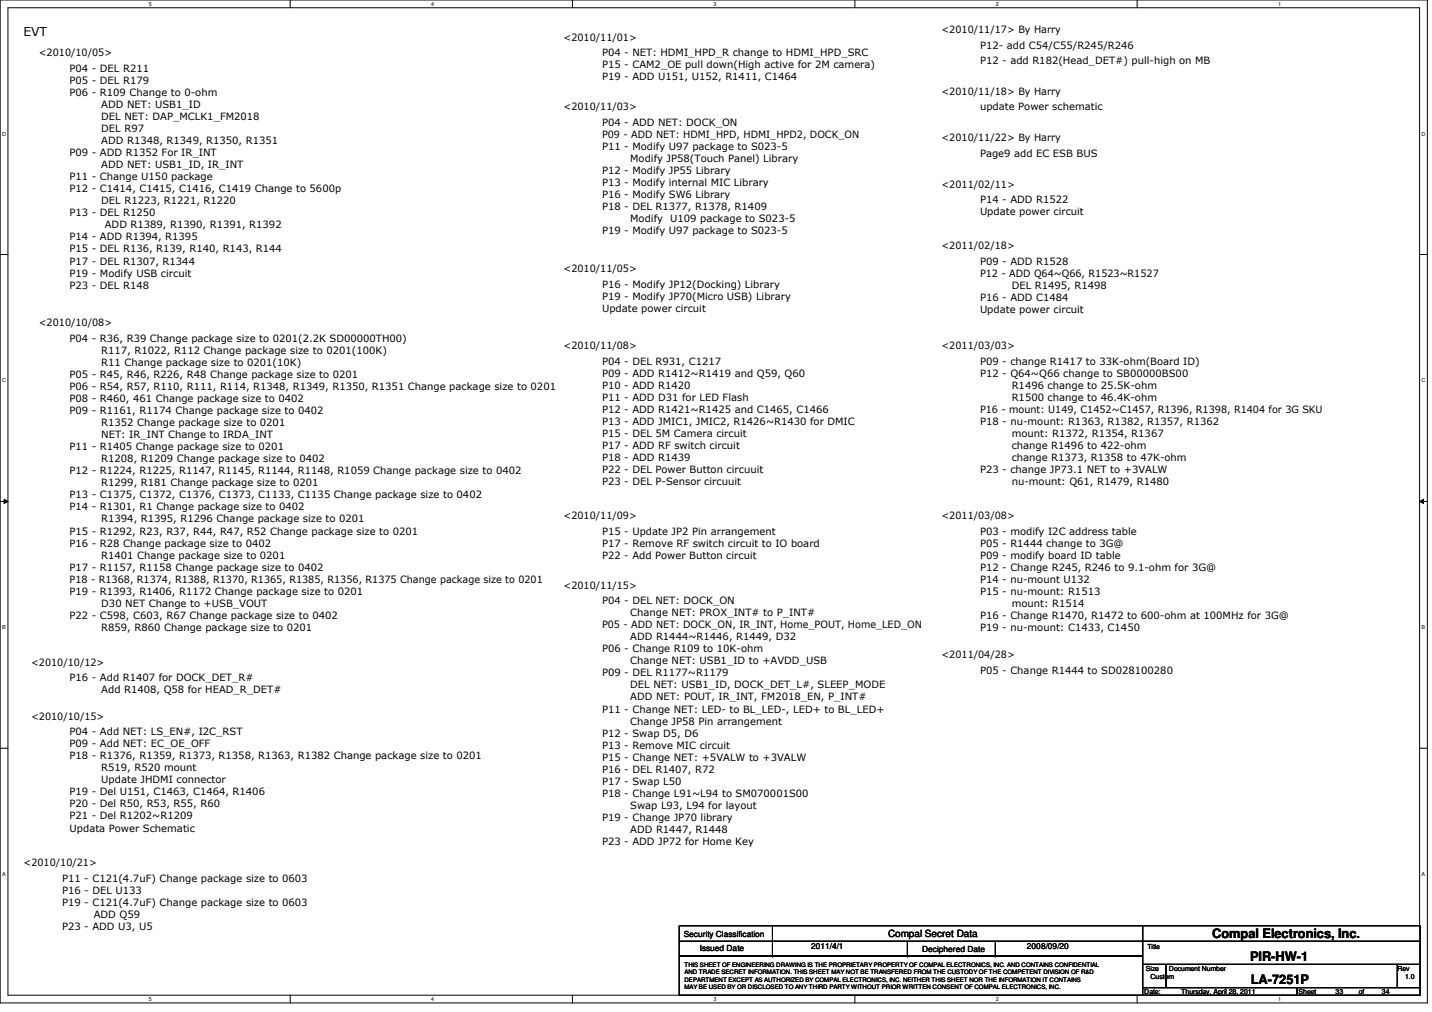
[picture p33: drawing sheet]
<svg xmlns="http://www.w3.org/2000/svg" width="297mm" height="210mm" viewBox="0 0 297 210" stroke-linecap="round" stroke-linejoin="round" font-family="sans-serif">
<defs><g id="words">
<g font-size="2.7">
<text x="251.5" y="194.6">Compal Electronics, Inc.</text>
<text x="259.3" y="199.4">PIR-HW-1</text>
<text x="259.5" y="204.2">LA-7251P</text>
</g>
<text font-size="2.5" x="4.9" y="7.4">EVT</text>
<g font-size="2.1">
<text x="8" y="11.7">&lt;2010/10/05&gt;</text>
<text x="116.9" y="8.5">&lt;2010/11/01&gt;</text>
<text x="124.9" y="11.7">P04 - NET: HDMI_HPD_R change to HDMI_HPD_SRC</text>
<text x="195.3" y="6.9">&lt;2010/11/17&gt; By Harry</text>
<text x="203.3" y="10.1">P12- add C54/C55/R245/R246</text>
<text x="14.4" y="14.9">P04 - DEL R211</text>
<text x="14.4" y="17.4">P05 - DEL R179</text>
<text x="124.9" y="14.2">P15 - CAM2_OE pull down(High active for 2M camera)</text>
<text x="124.9" y="16.7">P19 - ADD U151, U152, R1411, C1464</text>
<text x="203.3" y="13.3">P12 - add R182(Head_DET#) pull-high on MB</text>
<text x="14.4" y="19.9">P06 - R109 Change to 0-ohm</text>
<text x="21" y="22.4">ADD NET: USB1_ID</text>
<text x="116.9" y="22.9">&lt;2010/11/03&gt;</text>
<text x="195.3" y="19.7">&lt;2010/11/18&gt; By Harry</text>
<text x="203.3" y="22.9">update Power schematic</text>
<text x="21" y="24.9">DEL NET: DAP_MCLK1_FM2018</text>
<text x="21" y="27.4">DEL R97</text>
<text x="21" y="29.9">ADD R1348, R1349, R1350, R1351</text>
<text x="124.9" y="26.1">P04 - ADD NET: DOCK_ON</text>
<text x="124.9" y="28.6">P09 - ADD NET: HDMI_HPD, HDMI_HPD2, DOCK_ON</text>
<text x="195.3" y="29.3">&lt;2010/11/22&gt; By Harry</text>
<text x="14.4" y="32.4">P09 - ADD R1352 For IR_INT</text>
<text x="21" y="34.9">ADD NET: USB1_ID, IR_INT</text>
<text x="124.9" y="31.1">P11 - Modify U97 package to S023-5</text>
<text x="130.7" y="33.6">Modify JP58(Touch Panel) Library</text>
<text x="203.3" y="32.5">Page9 add EC ESB BUS</text>
<text x="14.4" y="37.4">P11 - Change U150 package</text>
<text x="14.4" y="39.9">P12 - C1414, C1415, C1416, C1419 Change to 5600p</text>
<text x="124.9" y="36.1">P12 - Modify JP55 Library</text>
<text x="124.9" y="38.6">P13 - Modify internal MIC Library</text>
<text x="124.9" y="41.1">P16 - Modify SW6 Library</text>
<text x="195.3" y="38.9">&lt;2011/02/11&gt;</text>
<text x="14.4" y="44.9">P13 - DEL R1250</text>
<text x="21" y="42.4">DEL R1223, R1221, R1220</text>
<text x="21.7" y="47.4">ADD R1389, R1390, R1391, R1392</text>
<text x="124.9" y="43.6">P18 - DEL R1377, R1378, R1409</text>
<text x="130.7" y="46.1">Modify</text>
<text x="139" y="46.1">U109 package to S023-5</text>
<text x="203.3" y="42.1">P14 - ADD R1522</text>
<text x="203.3" y="44.6">Update power circuit</text>
<text x="14.4" y="49.9">P14 - ADD R1394, R1395</text>
<text x="14.4" y="52.4">P15 - DEL R136, R139, R140, R143, R144</text>
<text x="124.9" y="48.6">P19 - Modify U97 package to S023-5</text>
<text x="195.3" y="51.7">&lt;2011/02/18&gt;</text>
<text x="14.4" y="54.9">P17 - DEL R1307, R1344</text>
<text x="14.4" y="57.4">P19 - Modify USB circuit</text>
<text x="14.4" y="59.9">P23 - DEL R148</text>
<text x="116.9" y="56.5">&lt;2010/11/05&gt;</text>
<text x="124.9" y="59.7">P16 - Modify JP12(Docking) Library</text>
<text x="203.3" y="54.9">P09 - ADD R1528</text>
<text x="203.3" y="57.4">P12 - ADD Q64~Q66, R1523~R1527</text>
<text x="209.9" y="59.9">DEL R1495, R1498</text>
<text x="124.9" y="62.2">P19 - Modify JP70(Micro USB) Library</text>
<text x="124.9" y="64.7">Update power circuit</text>
<text x="203.3" y="62.4">P16 - ADD C1484</text>
<text x="203.3" y="64.9">Update power circuit</text>
<text x="8" y="67.7">&lt;2010/10/08&gt;</text>
<text x="14.4" y="70.9">P04 - R36, R39 Change package size to 0201(2.2K SD00000TH00)</text>
<text x="21" y="73.4">R117, R1022, R112 Change package size to 0201(100K)</text>
<text x="21" y="75.9">R11 Change package size to 0201(10K)</text>
<text x="116.9" y="72.5">&lt;2010/11/08&gt;</text>
<text x="124.9" y="75.7">P04 - DEL R931, C1217</text>
<text x="195.3" y="72.5">&lt;2011/03/03&gt;</text>
<text x="203.3" y="75.7">P09 - change R1417 to 33K-ohm(Board ID)</text>
<text x="14.4" y="78.4">P05 - R45, R46, R226, R48 Change package size to 0201</text>
<text x="14.4" y="80.9">P06 - R54, R57, R110, R111, R114, R1348, R1349, R1350, R1351 Change package size to 0201</text>
<text x="14.4" y="83.4">P08 - R460, 461 Change package size to 0402</text>
<text x="124.9" y="78.2">P09 - ADD R1412~R1419 and Q59, Q60</text>
<text x="124.9" y="80.7">P10 - ADD R1420</text>
<text x="124.9" y="83.2">P11 - ADD D31 for LED Flash</text>
<text x="203.3" y="78.2">P12 - Q64~Q66 change to SB00000BS00</text>
<text x="209.9" y="80.7">R1496 change to 25.5K-ohm</text>
<text x="209.9" y="83.2">R1500 change to 46.4K-ohm</text>
<text x="14.4" y="85.9">P09 - R1161, R1174 Change package size to 0402</text>
<text x="21" y="88.4">R1352 Change package size to 0201</text>
<text x="124.9" y="85.7">P12 - ADD R1421~R1425 and C1465, C1466</text>
<text x="124.9" y="88.2">P13 - ADD JMIC1, JMIC2, R1426~R1430 for DMIC</text>
<text x="203.3" y="85.7">P16 - mount: U149, C1452~C1457, R1396, R1398, R1404 for 3G SKU</text>
<text x="203.3" y="88.2">P18 - nu-mount: R1363, R1382, R1357, R1362</text>
<text x="14.4" y="93.4">P11 - R1405 Change package size to 0201</text>
<text x="21" y="90.9">NET: IR_INT Change to IRDA_INT</text>
<text x="21" y="95.9">R1208, R1209 Change package size to 0402</text>
<text x="124.9" y="90.7">P15 - DEL 5M Camera circuit</text>
<text x="124.9" y="93.2">P17 - ADD RF switch circuit</text>
<text x="124.9" y="95.7">P18 - ADD R1439</text>
<text x="209.9" y="90.7">mount: R1372, R1354, R1367</text>
<text x="209.9" y="93.2">change R1496 to 422-ohm</text>
<text x="209.9" y="95.7">change R1373, R1358 to 47K-ohm</text>
<text x="14.4" y="98.4">P12 - R1224, R1225, R1147, R1145, R1144, R1148, R1059 Change package size to 0402</text>
<text x="21" y="100.9">R1299, R181 Change package size to 0201</text>
<text x="124.9" y="98.2">P22 - DEL Power Button circuuit</text>
<text x="124.9" y="100.7">P23 - DEL P-Sensor circuuit</text>
<text x="203.3" y="98.2">P23 - change JP73.1 NET to +3VALW</text>
<text x="209.9" y="100.7">nu-mount: Q61, R1479, R1480</text>
<text x="14.4" y="103.4">P13 - C1375, C1372, C1376, C1373, C1133, C1135 Change package size to 0402</text>
<text x="14.4" y="105.9">P14 - R1301, R1 Change package size to 0402</text>
<text x="116.9" y="107.7">&lt;2010/11/09&gt;</text>
<text x="195.3" y="107.7">&lt;2011/03/08&gt;</text>
<text x="14.4" y="110.9">P15 - R1292, R23, R37, R44, R47, R52 Change package size to 0201</text>
<text x="14.4" y="113.4">P16 - R28 Change package size to 0402</text>
<text x="21" y="108.4">R1394, R1395, R1296 Change package size to 0201</text>
<text x="124.9" y="110.9">P15 - Update JP2 Pin arrangement</text>
<text x="124.9" y="113.4">P17 - Remove RF switch circuit to IO board</text>
<text x="203.3" y="110.9">P03 - modify I2C address table</text>
<text x="203.3" y="113.4">P05 - R1444 change to 3G@</text>
<text x="14.4" y="118.4">P17 - R1157, R1158 Change package size to 0402</text>
<text x="21" y="115.9">R1401 Change package size to 0201</text>
<text x="124.9" y="115.9">P22 - Add Power Button circuit</text>
<text x="203.3" y="115.9">P09 - modify board ID table</text>
<text x="203.3" y="118.4">P12 - Change R245, R246 to 9.1-ohm for 3G@</text>
<text x="14.4" y="120.9">P18 - R1368, R1374, R1388, R1370, R1365, R1385, R1356, R1375 Change package size to 0201</text>
<text x="14.4" y="123.4">P19 - R1393, R1406, R1172 Change package size to 0201</text>
<text x="21" y="125.9">D30 NET Change to +USB_VOUT</text>
<text x="116.9" y="122.1">&lt;2010/11/15&gt;</text>
<text x="124.9" y="125.3">P04 - DEL NET: DOCK_ON</text>
<text x="203.3" y="120.9">P14 - nu-mount U132</text>
<text x="203.3" y="123.4">P15 - nu-mount: R1513</text>
<text x="209.9" y="125.9">mount: R1514</text>
<text x="14.4" y="128.4">P22 - C598, C603, R67 Change package size to 0402</text>
<text x="21" y="130.9">R859, R860 Change package size to 0201</text>
<text x="124.9" y="130.3">P05 - ADD NET: DOCK_ON, IR_INT, Home_POUT, Home_LED_ON</text>
<text x="130.7" y="127.8">Change NET: PROX_INT# to P_INT#</text>
<text x="203.3" y="128.4">P16 - Change R1470, R1472 to 600-ohm at 100MHz for 3G@</text>
<text x="203.3" y="130.9">P19 - nu-mount: C1433, C1450</text>
<text x="124.9" y="135.3">P06 - Change R109 to 10K-ohm</text>
<text x="130.7" y="132.8">ADD R1444~R1446, R1449, D32</text>
<text x="130.7" y="137.8">Change NET: USB1_ID to +AVDD_USB</text>
<text x="195.3" y="136.5">&lt;2011/04/28&gt;</text>
<text x="6.4" y="138.1">&lt;2010/10/12&gt;</text>
<text x="14.4" y="141.3">P16 - Add R1407 for DOCK_DET_R#</text>
<text x="21" y="143.8">Add R1408, Q58 for HEAD_R_DET#</text>
<text x="124.9" y="140.3">P09 - DEL R1177~R1179</text>
<text x="130.7" y="142.8">DEL NET: USB1_ID, DOCK_DET_L#, SLEEP_MODE</text>
<text x="203.3" y="139.7">P05 - Change R1444 to SD028100280</text>
<text x="6.4" y="149.3">&lt;2010/10/15&gt;</text>
<text x="124.9" y="147.8">P11 - Change NET: LED- to BL_LED-, LED+ to BL_LED+</text>
<text x="130.7" y="145.3">ADD NET: POUT, IR_INT, FM2018_EN, P_INT#</text>
<text x="14.4" y="152.5">P04 - Add NET: LS_EN#, I2C_RST</text>
<text x="14.4" y="155">P09 - Add NET: EC_OE_OFF</text>
<text x="124.9" y="152.8">P12 - Swap D5, D6</text>
<text x="124.9" y="155.3">P13 - Remove MIC circuit</text>
<text x="130.7" y="150.3">Change JP58 Pin arrangement</text>
<text x="14.4" y="157.5">P18 - R1376, R1359, R1373, R1358, R1363, R1382 Change package size to 0201</text>
<text x="21" y="160">R519, R520 mount</text>
<text x="124.9" y="157.8">P15 - Change NET: +5VALW to +3VALW</text>
<text x="124.9" y="160.3">P16 - DEL R1407, R72</text>
<text x="14.4" y="165">P19 - Del U151, C1463, C1464, R1406</text>
<text x="14.4" y="167.5">P20 - Del R50, R53, R55, R60</text>
<text x="21" y="162.5">Update JHDMI connector</text>
<text x="124.9" y="162.8">P17 - Swap L50</text>
<text x="124.9" y="165.3">P18 - Change L91~L94 to SM070001S00</text>
<text x="130.7" y="167.8">Swap L93, L94 for layout</text>
<text x="14.4" y="170">P21 - Del R1202~R1209</text>
<text x="14.4" y="172.5">Updata Power Schematic</text>
<text x="124.9" y="170.3">P19 - Change JP70 library</text>
<text x="130.7" y="172.8">ADD R1447, R1448</text>
<text x="4.9" y="179.7">&lt;2010/10/21&gt;</text>
<text x="124.9" y="175.3">P23 - ADD JP72 for Home Key</text>
<text x="12.9" y="182.9">P11 - C121(4.7uF) Change package size to 0603</text>
<text x="12.9" y="185.4">P16 - DEL U133</text>
<text x="12.9" y="187.9">P19 - C121(4.7uF) Change package size to 0603</text>
<text x="19.4" y="190.4">ADD Q59</text>
<text x="12.9" y="192.9">P23 - ADD U3, U5</text>
<text x="184.2" y="194.4">Compal Secret Data</text>
</g>
<g font-size="1.7">
<text x="141.8" y="194.3">Security Classification</text>
<text x="145.2" y="197.3">Issued Date</text>
<text x="168.2" y="196.8">2011/4/1</text>
<text x="191.3" y="197.5">Deciphered Date</text>
<text x="213" y="196.8">2008/09/20</text>
</g>
<g font-size="1.4">
<text x="238" y="196.8">Title</text>
<text x="237.7" y="201.4">Size</text>
<text x="238.6" y="203">Custom</text>
<text x="242.5" y="201.4">Document Number</text>
<text x="289.9" y="201.4">Rev</text>
<text x="291.5" y="203">1.0</text>
<text x="237.4" y="206.2">Date:</text>
<text x="245" y="206.2">Thursday, April 28, 2011</text>
<text x="269.4" y="206.2">Sheet</text>
<text x="277" y="206.2">33</text>
<text x="281.9" y="206.2">of</text>
<text x="286.6" y="206.2">34</text>
</g>
<g font-size="1.3">
<text x="142" y="200.6">THIS SHEET OF ENGINEERING DRAWING IS THE PROPRIETARY PROPERTY OF COMPAL ELECTRONICS, INC. AND CONTAINS CONFIDENTIAL</text>
<text x="142" y="202.1">AND TRADE SECRET INFORMATION. THIS SHEET MAY NOT BE TRANSFERED FROM THE CUSTODY OF THE COMPETENT DIVISION OF R&amp;D</text>
<text x="142" y="203.6">DEPARTMENT EXCEPT AS AUTHORIZED BY COMPAL ELECTRONICS, INC. NEITHER THIS SHEET NOR THE INFORMATION IT CONTAINS</text>
<text x="142" y="205.1">MAY BE USED BY OR DISCLOSED TO ANY THIRD PARTY WITHOUT PRIOR WRITTEN CONSENT OF COMPAL ELECTRONICS, INC.</text>
</g>
<g font-size="1.1">
<text x="30.9" y="1.1">5</text>
<text x="89.4" y="1.1">4</text>
<text x="148" y="1.1">3</text>
<text x="206.6" y="1.1">2</text>
<text x="265.1" y="1.1">1</text>
<text x=".5" y="28.2">D</text>
<text x="294.9" y="28.2">D</text>
<text x=".5" y="79.3">C</text>
<text x="294.9" y="79.3">C</text>
<text x=".5" y="130.6">B</text>
<text x="294.9" y="130.6">B</text>
<text x=".5" y="181.7">A</text>
<text x="294.9" y="181.7">A</text>
<text x="30.9" y="207.6">5</text>
<text x="89.4" y="207.6">4</text>
<text x="148" y="207.6">3</text>
<text x="206.6" y="207.6">2</text>
<text x="265.1" y="207.6">1</text>
</g>
</g></defs>
<path d="M0 0h296.1v208h-296.1zM1.6 1.6h292.9v204.8h-292.9z" fill="none" stroke="#000" stroke-width=".21"/>
<g fill="#fff">
<path d="M30.9 .2h.6v1.2h-.6z"/>
<path d="M30.9 206.6h.6v1.2h-.6z"/>
</g>
<path d="M60.2 0v1.6M60.2 206.4v1.6" fill="none" stroke="#000" stroke-width=".21"/>
<g fill="#fff">
<path d="M89.4 .2h.6v1.2h-.6z"/>
<path d="M89.4 206.6h.6v1.2h-.6z"/>
</g>
<path d="M118.7 0v1.6M118.7 206.4v1.6" fill="none" stroke="#000" stroke-width=".21"/>
<g fill="#fff">
<path d="M148 .2h.6v1.2h-.6z"/>
<path d="M148 206.6h.6v1.2h-.6z"/>
</g>
<path d="M177.3 0v1.6M177.3 206.4v1.6" fill="none" stroke="#000" stroke-width=".21"/>
<g fill="#fff">
<path d="M206.6 .2h.6v1.2h-.6z"/>
<path d="M206.6 206.6h.6v1.2h-.6z"/>
</g>
<path d="M235.9 0v1.6M235.9 206.4v1.6" fill="none" stroke="#000" stroke-width=".21"/>
<g fill="#fff">
<path d="M265.1 .2h.6v1.2h-.6z"/>
<path d="M265.1 206.6h.6v1.2h-.6z"/>
<path d="M.5 27.2h.7v1.2h-.7z"/>
<path d="M294.9 27.2h.8v1.2h-.8z"/>
<path d="M.5 78.4h.7v1.1h-.7z"/>
<path d="M294.9 78.4h.8v1.1h-.8z"/>
</g>
<path d="M0 52.8h1.6M294.5 52.8h1.6" fill="none" stroke="#000" stroke-width=".21"/>
<g fill="#fff">
<path d="M.5 129.6h.7v1.2h-.7z"/>
<path d="M294.9 129.6h.7v1.2h-.7z"/>
</g>
<path d="M0 104h1.6M.8 103.5l.8 .5-.8 .4zM294.5 104l.8-.5v.9zM294.5 104h1.6" fill="none" stroke="#000" stroke-width=".21"/>
<path d="M.8 103.5l.8 .5-.8 .4zM294.5 104l.8-.5v.9z" fill="#000"/>
<g fill="#fff">
<path d="M.5 180.8h.7v1.1h-.7z"/>
<path d="M294.9 180.8h.7v1.1h-.7z"/>
</g>
<g fill="none" stroke="#000" stroke-width=".21">
<path d="M0 155.2h1.6M294.5 155.2h1.6M140.9 192h96.1v3.2h-96.1zM140.9 195.2h96.1v3.1h-96.1zM140.9 198.3h96.1v8.1h-96.1zM160.2 195.2h.1M160.2 198.3h.1M160.2 192v6.3M188.2 198.3h.1M188.2 195.2v3.1M206.5 198.3h.1M206.5 195.2v3.1"/>
<path d="M237 192h57.6v3.2h-57.6zM237 195.2h57.6v4.8h-57.6zM237 200h4.8v4.9h-4.8zM237 204.9h32v1.5h-32zM241.8 200h48.1v4.9h-48.1zM269 204.9h25.6v1.5h-25.6zM289.9 200h4.7v4.9h-4.7z"/>
</g>
<use href="#words"/>
</svg>
